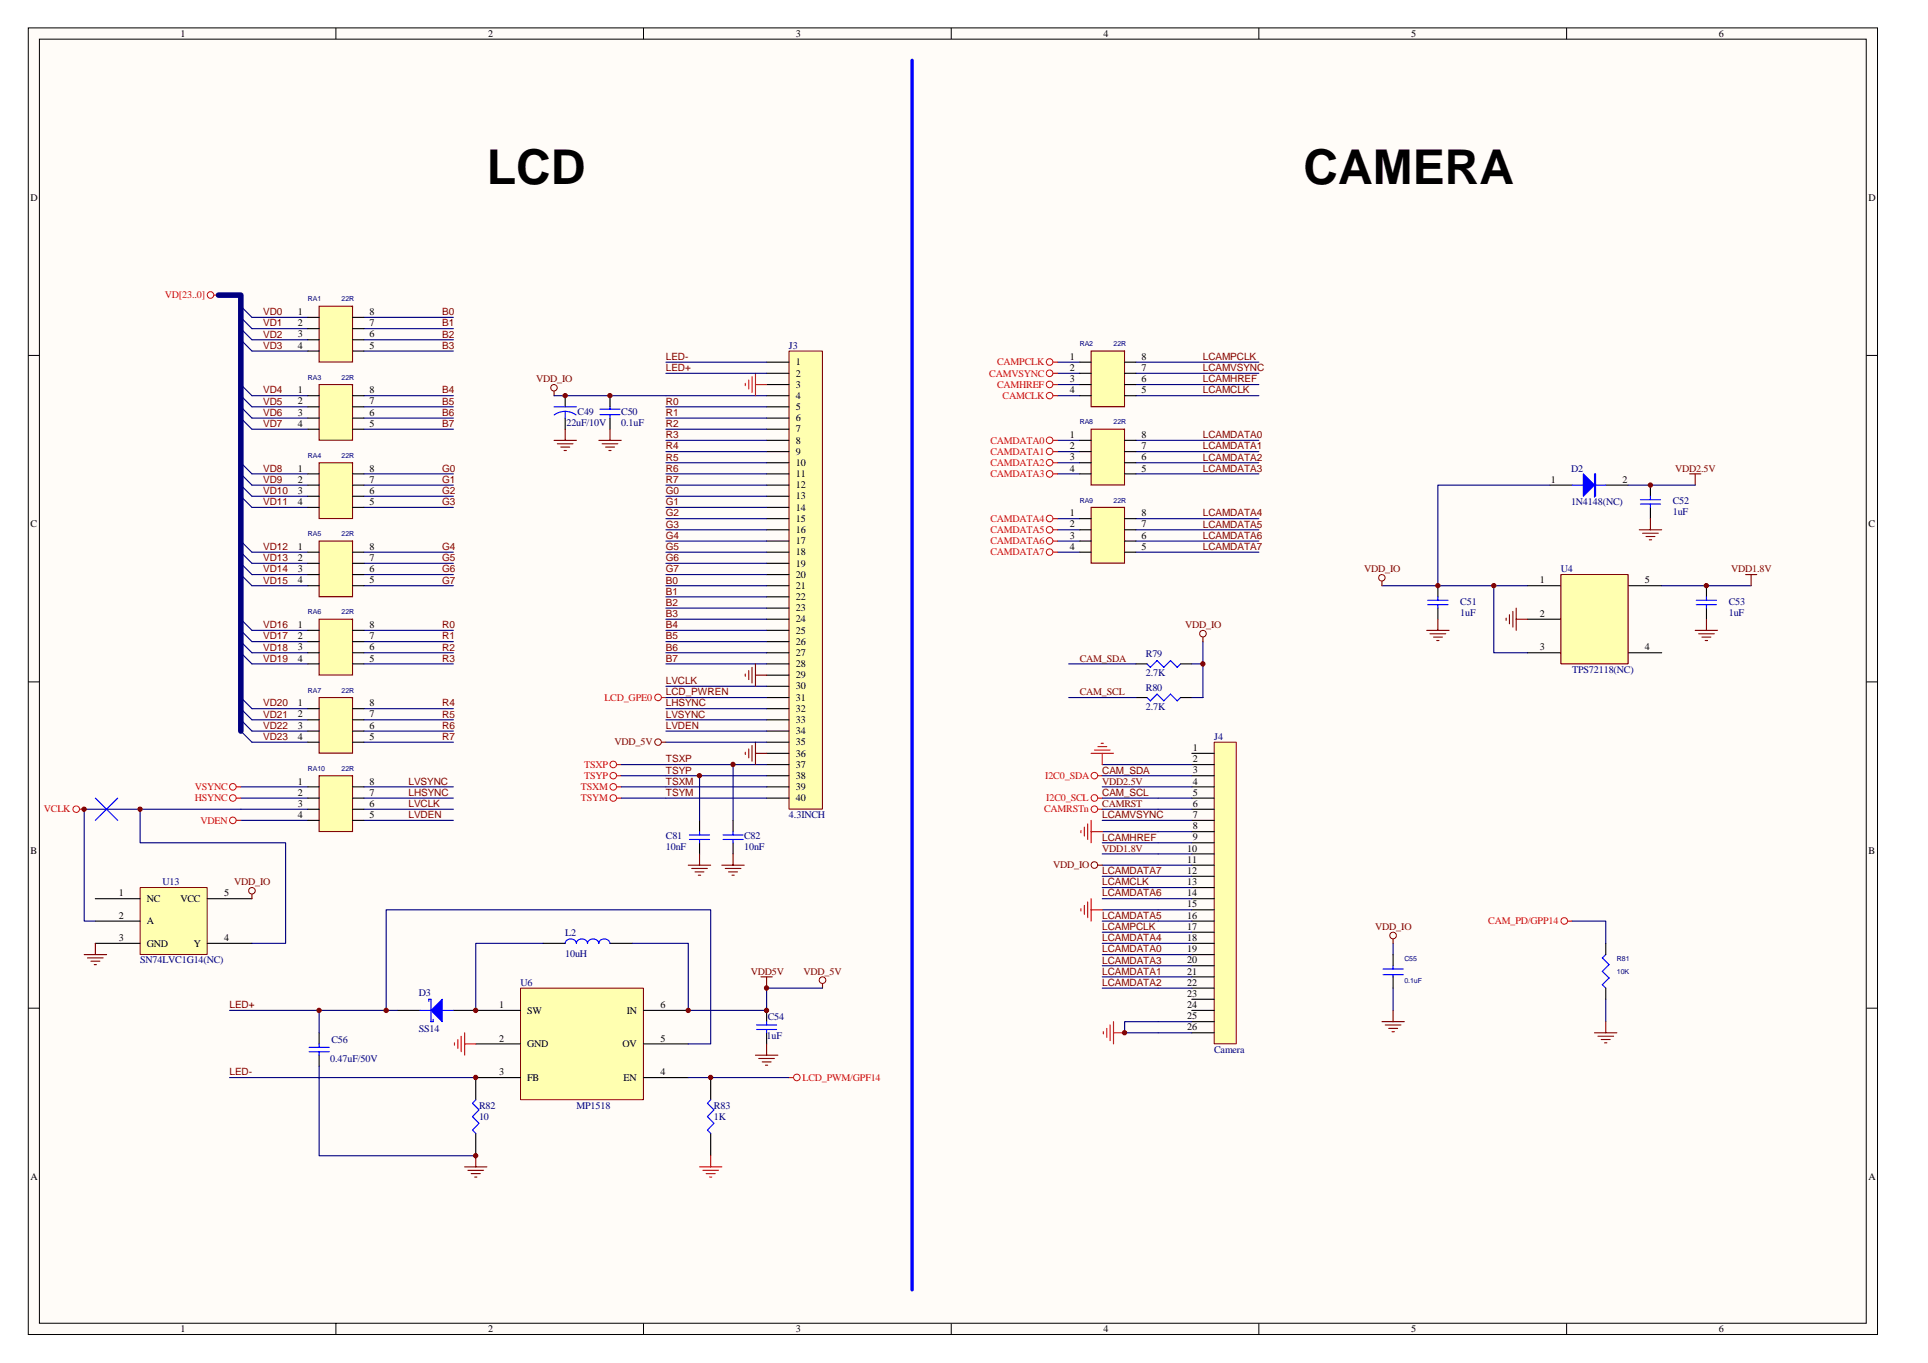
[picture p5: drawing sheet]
<svg xmlns="http://www.w3.org/2000/svg" width="297mm" height="210mm" viewBox="0 0 297 210" stroke-linecap="round" stroke-linejoin="round" font-family="sans-serif">
<defs><g id="words">
<g font-size="7.4">
<text x="75" y="28.4">LCD</text>
<text x="200.8" y="28.4">CAMERA</text>
</g>
<g font-size="1.6">
<text x="27.8" y="5.7">1</text>
<text x="75.2" y="5.7">2</text>
<text x="122.6" y="5.7">3</text>
<text x="170" y="5.7">4</text>
<text x="217.4" y="5.7">5</text>
<text x="264.8" y="5.7">6</text>
<text x="4.7" y="31">D</text>
<text x="287.9" y="31">D</text>
<text x="45.9" y="48.5">1</text>
<text x="45.9" y="50.2">2</text>
<text x="45.9" y="52">3</text>
<text x="45.9" y="53.7">4</text>
<text x="56.9" y="53.7">5</text>
<text x="56.9" y="52">6</text>
<text x="56.9" y="50.2">7</text>
<text x="56.9" y="48.5">8</text>
<text x="122.6" y="56.3">1</text>
<text x="122.6" y="58">2</text>
<text x="122.6" y="59.7">3</text>
<text x="164.8" y="55.4">1</text>
<text x="164.8" y="57.1">2</text>
<text x="164.8" y="58.9">3</text>
<text x="175.8" y="58.9">6</text>
<text x="175.8" y="57.1">7</text>
<text x="175.8" y="55.4">8</text>
<text x="45.9" y="60.6">1</text>
<text x="45.9" y="62.3">2</text>
<text x="45.9" y="64">3</text>
<text x="45.9" y="65.8">4</text>
<text x="56.9" y="65.8">5</text>
<text x="56.9" y="64">6</text>
<text x="56.9" y="62.3">7</text>
<text x="56.9" y="60.6">8</text>
<text x="122.6" y="61.4">4</text>
<text x="122.6" y="63.2">5</text>
<text x="122.6" y="64.9">6</text>
<text x="164.8" y="60.6">4</text>
<text x="175.8" y="60.6">5</text>
<text x="122.6" y="66.6">7</text>
<text x="122.6" y="68.3">8</text>
<text x="122.6" y="70.1">9</text>
<text x="122.6" y="71.8">10</text>
<text x="164.8" y="67.5">1</text>
<text x="164.8" y="69.2">2</text>
<text x="164.8" y="70.9">3</text>
<text x="175.8" y="70.9">6</text>
<text x="175.8" y="69.2">7</text>
<text x="175.8" y="67.5">8</text>
<text x="45.9" y="72.6">1</text>
<text x="45.9" y="74.4">2</text>
<text x="45.9" y="76.1">3</text>
<text x="45.9" y="77.8">4</text>
<text x="56.9" y="77.8">5</text>
<text x="56.9" y="76.1">6</text>
<text x="56.9" y="74.4">7</text>
<text x="56.9" y="72.6">8</text>
<text x="122.6" y="73.5">11</text>
<text x="122.6" y="75.2">12</text>
<text x="122.6" y="76.9">13</text>
<text x="164.8" y="72.6">4</text>
<text x="175.8" y="72.6">5</text>
<text x="238.9" y="74.4">1</text>
<text x="250" y="74.4">2</text>
<text x="4.7" y="81.3">C</text>
<text x="122.6" y="78.7">14</text>
<text x="122.6" y="80.4">15</text>
<text x="122.6" y="82.1">16</text>
<text x="122.6" y="83.8">17</text>
<text x="164.8" y="79.5">1</text>
<text x="164.8" y="81.3">2</text>
<text x="164.8" y="83">3</text>
<text x="175.8" y="83">6</text>
<text x="175.8" y="81.3">7</text>
<text x="175.8" y="79.5">8</text>
<text x="287.9" y="81.3">C</text>
<text x="45.9" y="84.7">1</text>
<text x="45.9" y="86.4">2</text>
<text x="45.9" y="88.1">3</text>
<text x="45.9" y="89.9">4</text>
<text x="56.9" y="89.9">5</text>
<text x="56.9" y="88.1">6</text>
<text x="56.9" y="86.4">7</text>
<text x="56.9" y="84.7">8</text>
<text x="122.6" y="85.6">18</text>
<text x="122.6" y="87.3">19</text>
<text x="122.6" y="89">20</text>
<text x="164.8" y="84.7">4</text>
<text x="175.8" y="84.7">5</text>
<text x="237.2" y="89.9">1</text>
<text x="253.4" y="89.9">5</text>
<text x="122.6" y="90.7">21</text>
<text x="122.6" y="92.5">22</text>
<text x="122.6" y="94.2">23</text>
<text x="122.6" y="95.9">24</text>
<text x="237.2" y="95">2</text>
<text x="45.9" y="96.8">1</text>
<text x="45.9" y="98.5">2</text>
<text x="45.9" y="100.2">3</text>
<text x="45.9" y="101.9">4</text>
<text x="56.9" y="101.9">5</text>
<text x="56.9" y="100.2">6</text>
<text x="56.9" y="98.5">7</text>
<text x="56.9" y="96.8">8</text>
<text x="122.6" y="97.6">25</text>
<text x="122.6" y="99.3">26</text>
<text x="122.6" y="101">27</text>
<text x="237.2" y="100.2">3</text>
<text x="253.4" y="100.2">4</text>
<text x="122.6" y="102.8">28</text>
<text x="122.6" y="104.5">29</text>
<text x="122.6" y="106.2">30</text>
<text x="122.6" y="107.9">31</text>
<text x="45.9" y="108.8">1</text>
<text x="45.9" y="110.5">2</text>
<text x="45.9" y="112.2">3</text>
<text x="45.9" y="114">4</text>
<text x="56.9" y="114">5</text>
<text x="56.9" y="112.2">6</text>
<text x="56.9" y="110.5">7</text>
<text x="56.9" y="108.8">8</text>
<text x="122.6" y="109.7">32</text>
<text x="122.6" y="111.4">33</text>
<text x="122.6" y="113.1">34</text>
<text x="122.6" y="114.8">35</text>
<text x="122.6" y="116.6">36</text>
<text x="122.6" y="118.3">37</text>
<text x="122.6" y="120">38</text>
<text x="183.8" y="115.7">1</text>
<text x="183.8" y="117.4">2</text>
<text x="183.8" y="119.1">3</text>
<text x="45.9" y="120.9">1</text>
<text x="45.9" y="122.6">2</text>
<text x="45.9" y="124.3">3</text>
<text x="56.9" y="124.3">6</text>
<text x="56.9" y="122.6">7</text>
<text x="56.9" y="120.9">8</text>
<text x="122.6" y="121.7">39</text>
<text x="122.6" y="123.4">40</text>
<text x="183.8" y="120.9">4</text>
<text x="183.8" y="122.6">5</text>
<text x="183.8" y="124.3">6</text>
<text x="4.7" y="131.5">B</text>
<text x="45.9" y="126">4</text>
<text x="56.9" y="126">5</text>
<text x="182.9" y="131.2">10</text>
<text x="183.8" y="126">7</text>
<text x="183.8" y="127.7">8</text>
<text x="183.8" y="129.5">9</text>
<text x="287.9" y="131.5">B</text>
<text x="182.9" y="132.9">11</text>
<text x="182.9" y="134.6">12</text>
<text x="182.9" y="136.4">13</text>
<text x="18.3" y="141.5">2</text>
<text x="18.3" y="138.1">1</text>
<text x="22.6" y="142.4">A</text>
<text x="22.6" y="138.9">NC</text>
<text x="27.8" y="138.9">VCC</text>
<text x="34.5" y="138.1">5</text>
<text x="182.9" y="138.1">14</text>
<text x="182.9" y="139.8">15</text>
<text x="182.9" y="141.5">16</text>
<text x="182.9" y="143.3">17</text>
<text x="18.3" y="145">3</text>
<text x="22.6" y="145.8">GND</text>
<text x="29.9" y="145.8">Y</text>
<text x="34.5" y="145">4</text>
<text x="182.9" y="145">18</text>
<text x="182.9" y="146.7">19</text>
<text x="182.9" y="148.4">20</text>
<text x="76.9" y="155.3">1</text>
<text x="101.7" y="155.3">6</text>
<text x="182.9" y="150.1">21</text>
<text x="182.9" y="151.8">22</text>
<text x="182.9" y="153.6">23</text>
<text x="182.9" y="155.3">24</text>
<text x="76.9" y="160.5">2</text>
<text x="81.2" y="156.2">SW</text>
<text x="81.2" y="161.3">GND</text>
<text x="95.9" y="161.3">OV</text>
<text x="96.6" y="156.2">IN</text>
<text x="101.7" y="160.5">5</text>
<text x="182.9" y="157">25</text>
<text x="182.9" y="158.7">26</text>
<text x="76.9" y="165.6">3</text>
<text x="81.2" y="166.5">FB</text>
<text x="96.1" y="166.5">EN</text>
<text x="101.7" y="165.6">4</text>
<text x="4.7" y="181.8">A</text>
<text x="287.9" y="181.8">A</text>
<text x="27.8" y="205.2">1</text>
<text x="75.2" y="205.2">2</text>
<text x="122.6" y="205.2">3</text>
<text x="170" y="205.2">4</text>
<text x="217.4" y="205.2">5</text>
<text x="264.8" y="205.2">6</text>
</g>
<g font-size="1.6" fill="#f00">
<text x="25.4" y="46">VD[23..0]</text>
<text x="152.4" y="58">CAMVSYNC</text>
<text x="153.6" y="59.7">CAMHREF</text>
<text x="153.6" y="56.3">CAMPCLK</text>
<text x="154.5" y="61.4">CAMCLK</text>
<text x="152.6" y="68.3">CAMDATA0</text>
<text x="152.6" y="70.1">CAMDATA1</text>
<text x="152.6" y="71.8">CAMDATA2</text>
<text x="152.6" y="73.5">CAMDATA3</text>
<text x="152.6" y="83.8">CAMDATA6</text>
<text x="152.6" y="82.1">CAMDATA5</text>
<text x="152.6" y="80.4">CAMDATA4</text>
<text x="152.6" y="85.6">CAMDATA7</text>
<text x="93.1" y="107.9">LCD_GPE0</text>
<text x="90" y="118.3">TSXP</text>
<text x="90" y="120">TSYP</text>
<text x="161" y="120">I2C0_SDA</text>
<text x="6.8" y="125.2">VCLK</text>
<text x="30" y="123.4">HSYNC</text>
<text x="30" y="121.7">VSYNC</text>
<text x="89.5" y="121.7">TSXM</text>
<text x="89.5" y="123.4">TSYM</text>
<text x="160.9" y="125.2">CAMRSTn</text>
<text x="161.2" y="123.4">I2C0_SCL</text>
<text x="30.9" y="126.9">VDEN</text>
<text x="229.3" y="142.4">CAM_PD/GPP14</text>
<text x="123.6" y="166.5">LCD_PWM/GPF14</text>
</g>
<g font-size="1.6" fill="#000080">
<text x="121.6" y="53.7">J3</text>
<text x="87.3" y="65.6">22uF/10V</text>
<text x="89" y="63.9">C49</text>
<text x="95.7" y="63.9">C50</text>
<text x="95.7" y="65.6">0.1uF</text>
<text x="242" y="72.6">D2</text>
<text x="242" y="77.8">1N4148(NC)</text>
<text x="257.7" y="77.6">C52</text>
<text x="257.7" y="79.4">1uF</text>
<text x="240.5" y="88.1">U4</text>
<text x="225" y="93.1">C51</text>
<text x="225" y="94.9">1uF</text>
<text x="266.3" y="93.1">C53</text>
<text x="266.3" y="94.9">1uF</text>
<text x="176.5" y="101.2">R79</text>
<text x="176.5" y="104.2">2.7K</text>
<text x="176.5" y="106.4">R80</text>
<text x="242.2" y="103.6">TPS72118(NC)</text>
<text x="176.5" y="109.3">2.7K</text>
<text x="187.1" y="114">J4</text>
<text x="102.6" y="129.3">C81</text>
<text x="102.6" y="131">10nF</text>
<text x="114.7" y="129.3">C82</text>
<text x="114.7" y="131">10nF</text>
<text x="121.6" y="126">4.3INCH</text>
<text x="25" y="136.4">U13</text>
<text x="21.6" y="148.4">SN74LVC1G14(NC)</text>
<text x="87.1" y="144.3">L2</text>
<text x="87.1" y="147.4">10uH</text>
<text x="64.5" y="153.4">D3</text>
<text x="80.2" y="151.8">U6</text>
<text x="51.1" y="160.6">C56</text>
<text x="64.5" y="158.9">SS14</text>
<text x="118.1" y="160.1">1uF</text>
<text x="118.3" y="157.2">C54</text>
<text x="50.9" y="163.6">0.47uF/50V</text>
<text x="187.1" y="162.2">Camera</text>
<text x="73.8" y="170.8">R82</text>
<text x="73.8" y="172.5">10</text>
<text x="88.8" y="170.8">MP1518</text>
<text x="110" y="170.8">R83</text>
<text x="110" y="172.5">1K</text>
</g>
<g font-size="1.6" fill="#800000">
<text x="82.6" y="58.9">VDD_IO</text>
<text x="258.1" y="72.6">VDD2.5V</text>
<text x="210.2" y="88.1">VDD_IO</text>
<text x="266.7" y="88.1">VDD1.8V</text>
<text x="166.4" y="101.9">CAM_SDA</text>
<text x="182.6" y="96.8">VDD_IO</text>
<text x="166.4" y="107.1">CAM_SCL</text>
<text x="94.7" y="114.8">VDD_5V</text>
<text x="169.8" y="120.9">VDD2.5V</text>
<text x="169.8" y="124.3">CAMRST</text>
<text x="169.8" y="131.2">VDD1.8V</text>
<text x="36.1" y="136.4">VDD_IO</text>
<text x="162.2" y="133.8">VDD_IO</text>
<text x="211.9" y="143.3">VDD_IO</text>
<text x="115.7" y="150.1">VDD5V</text>
<text x="123.8" y="150.1">VDD_5V</text>
</g>
<g font-size="1.5" fill="#800000">
<text x="40.6" y="48.6">VD0</text>
<text x="40.6" y="52">VD2</text>
<text x="40.6" y="50.3">VD1</text>
<text x="40.6" y="53.7">VD3</text>
<text x="68.1" y="50.3">B1</text>
<text x="68.1" y="52">B2</text>
<text x="68.1" y="53.7">B3</text>
<text x="68.1" y="48.6">B0</text>
<text x="102.6" y="57.2">LED+</text>
<text x="102.6" y="55.5">LED-</text>
<text x="185.3" y="58.9">LCAMHREF</text>
<text x="185.3" y="57.2">LCAMVSYNC</text>
<text x="185.3" y="55.5">LCAMPCLK</text>
<text x="40.6" y="60.6">VD4</text>
<text x="40.6" y="64.1">VD6</text>
<text x="40.6" y="62.3">VD5</text>
<text x="40.6" y="65.8">VD7</text>
<text x="68.1" y="60.6">B4</text>
<text x="68.1" y="62.3">B5</text>
<text x="68.1" y="64.1">B6</text>
<text x="68.1" y="65.8">B7</text>
<text x="102.6" y="64.1">R1</text>
<text x="102.6" y="65.8">R2</text>
<text x="102.6" y="62.3">R0</text>
<text x="185.3" y="60.6">LCAMCLK</text>
<text x="102.6" y="67.5">R3</text>
<text x="102.6" y="69.2">R4</text>
<text x="102.6" y="71">R5</text>
<text x="185.3" y="67.5">LCAMDATA0</text>
<text x="185.3" y="69.2">LCAMDATA1</text>
<text x="185.3" y="71">LCAMDATA2</text>
<text x="40.6" y="72.7">VD8</text>
<text x="40.6" y="74.4">VD9</text>
<text x="40.6" y="76.1">VD10</text>
<text x="40.6" y="77.8">VD11</text>
<text x="68.1" y="72.7">G0</text>
<text x="68.1" y="74.4">G1</text>
<text x="68.1" y="76.1">G2</text>
<text x="68.1" y="77.8">G3</text>
<text x="102.6" y="72.7">R6</text>
<text x="102.6" y="74.4">R7</text>
<text x="102.6" y="76.1">G0</text>
<text x="102.6" y="77.8">G1</text>
<text x="185.3" y="72.7">LCAMDATA3</text>
<text x="102.6" y="79.5">G2</text>
<text x="102.6" y="81.3">G3</text>
<text x="102.6" y="83">G4</text>
<text x="185.3" y="79.5">LCAMDATA4</text>
<text x="185.3" y="81.3">LCAMDATA5</text>
<text x="185.3" y="83">LCAMDATA6</text>
<text x="40.6" y="84.7">VD12</text>
<text x="40.6" y="88.2">VD14</text>
<text x="40.6" y="86.4">VD13</text>
<text x="40.6" y="89.9">VD15</text>
<text x="68.1" y="89.9">G7</text>
<text x="68.1" y="84.7">G4</text>
<text x="68.1" y="86.4">G5</text>
<text x="68.1" y="88.2">G6</text>
<text x="102.6" y="84.7">G5</text>
<text x="102.6" y="86.4">G6</text>
<text x="102.6" y="88.2">G7</text>
<text x="102.6" y="89.9">B0</text>
<text x="185.3" y="84.7">LCAMDATA7</text>
<text x="102.6" y="91.6">B1</text>
<text x="102.6" y="93.3">B2</text>
<text x="102.6" y="95.1">B3</text>
<text x="40.6" y="100.2">VD18</text>
<text x="40.6" y="96.8">VD16</text>
<text x="40.6" y="98.5">VD17</text>
<text x="40.6" y="101.9">VD19</text>
<text x="68.1" y="96.8">R0</text>
<text x="68.1" y="98.5">R1</text>
<text x="68.1" y="100.2">R2</text>
<text x="68.1" y="101.9">R3</text>
<text x="102.6" y="96.8">B4</text>
<text x="102.6" y="98.5">B5</text>
<text x="102.6" y="100.2">B6</text>
<text x="102.6" y="101.9">B7</text>
<text x="102.6" y="107.1">LCD_PWREN</text>
<text x="102.6" y="105.4">LVCLK</text>
<text x="40.6" y="112.3">VD22</text>
<text x="40.6" y="108.8">VD20</text>
<text x="40.6" y="110.6">VD21</text>
<text x="68.1" y="110.6">R5</text>
<text x="68.1" y="112.3">R6</text>
<text x="68.1" y="108.8">R4</text>
<text x="102.6" y="110.6">LVSYNC</text>
<text x="102.6" y="108.8">LHSYNC</text>
<text x="102.6" y="112.3">LVDEN</text>
<text x="40.6" y="114">VD23</text>
<text x="68.1" y="114">R7</text>
<text x="102.6" y="117.4">TSXP</text>
<text x="102.6" y="119.2">TSYP</text>
<text x="169.8" y="119.2">CAM_SDA</text>
<text x="62.9" y="120.9">LVSYNC</text>
<text x="62.9" y="122.6">LHSYNC</text>
<text x="62.9" y="124.3">LVCLK</text>
<text x="102.6" y="120.9">TSXM</text>
<text x="102.6" y="122.6">TSYM</text>
<text x="169.8" y="122.6">CAM_SCL</text>
<text x="62.9" y="126">LVDEN</text>
<text x="169.8" y="129.5">LCAMHREF</text>
<text x="169.8" y="126">LCAMVSYNC</text>
<text x="169.8" y="136.4">LCAMCLK</text>
<text x="169.8" y="134.7">LCAMDATA7</text>
<text x="169.8" y="143.3">LCAMPCLK</text>
<text x="169.8" y="138.1">LCAMDATA6</text>
<text x="169.8" y="141.5">LCAMDATA5</text>
<text x="169.8" y="146.7">LCAMDATA0</text>
<text x="169.8" y="145">LCAMDATA4</text>
<text x="169.8" y="148.4">LCAMDATA3</text>
<text x="35.4" y="155.3">LED+</text>
<text x="169.8" y="150.2">LCAMDATA1</text>
<text x="169.8" y="151.9">LCAMDATA2</text>
<text x="35.4" y="165.7">LED-</text>
</g>
<g font-size="1.1" fill="#000080">
<text x="47.4" y="46.4">RA1</text>
<text x="52.6" y="46.4">22R</text>
<text x="166.4" y="53.3">RA2</text>
<text x="171.6" y="53.3">22R</text>
<text x="47.4" y="58.5">RA3</text>
<text x="52.6" y="58.5">22R</text>
<text x="166.4" y="65.4">RA8</text>
<text x="171.6" y="65.4">22R</text>
<text x="47.4" y="70.5">RA4</text>
<text x="52.6" y="70.5">22R</text>
<text x="166.4" y="77.4">RA9</text>
<text x="171.6" y="77.4">22R</text>
<text x="47.4" y="82.6">RA5</text>
<text x="52.6" y="82.6">22R</text>
<text x="47.4" y="94.7">RA6</text>
<text x="52.6" y="94.7">22R</text>
<text x="47.4" y="106.7">RA7</text>
<text x="52.6" y="106.7">22R</text>
<text x="47.4" y="118.8">RA10</text>
<text x="52.6" y="118.8">22R</text>
<text x="216.4" y="148">C55</text>
<text x="249.1" y="148">R81</text>
<text x="216.4" y="151.5">0.1uF</text>
<text x="249.1" y="150.1">10K</text>
</g>
</g></defs>
<path d="M4.4 4.3h284.9v201.3h-284.9z" fill="#fffcf8"/>
<g fill="none" stroke="#000" stroke-width=".15">
<path d="M4.4 4.3h284.9v201.3h-284.9zM6.1 6h281.4v197.9h-281.4zM51.7 4.3v1.7M99.1 4.3v1.7M146.6 4.3v1.7M193.9 4.3v1.7M241.4 4.3v1.7M4.4 54.8h1.7M287.5 54.8h1.8M4.4 105.1h1.7M287.5 105.1h1.8M4.4 155.3h1.7"/>
<path d="M287.5 155.3h1.8M51.7 203.9v1.7M99.1 203.9v1.7M146.6 203.9v1.7M193.9 203.9v1.7M241.4 203.9v1.7"/>
</g>
<g fill="none" stroke="#000080" stroke-width=".17">
<path d="M38.8 50.6h8.6M38.8 48.9h8.6M38.8 52.3h8.6M38.8 54.1h8.6M56.1 50.6h13.7M56.1 48.9h13.7M56.1 52.3h13.7M56.1 54.1h13.7M162.9 59.2h3.5M162.9 57.5h3.5M162.9 55.8h3.5M175 59.2h18.9"/>
<path d="M175 57.5h18.9M175 55.8h18.9M38.8 61h8.6M38.8 73h8.6M38.8 64.4h8.6M38.8 62.7h8.6M38.8 66.1h8.6M38.8 74.7h8.6M38.8 76.5h8.6M38.8 78.2h8.6M56.1 61h13.7M56.1 73h13.7"/>
<path d="M56.1 64.4h13.7M56.1 62.7h13.7M56.1 66.1h13.7M56.1 74.7h13.7M56.1 76.5h13.7M56.1 78.2h13.7M162.9 61h3.5M162.9 79.9h3.5M162.9 67.8h3.5M162.9 69.6h3.5M162.9 71.3h3.5M162.9 73h3.5"/>
<path d="M175 61h18.9M175 79.9h18.9M175 67.8h18.9M175 69.6h18.9M175 71.3h18.9M175 73h18.9M38.8 85.1h8.6M38.8 90.2h8.6M38.8 88.5h8.6M38.8 86.8h8.6M38.8 97.1h8.6M38.8 98.8h8.6"/>
<path d="M56.1 85.1h13.7M56.1 90.2h13.7M56.1 88.5h13.7M56.1 86.8h13.7M56.1 97.1h13.7M56.1 98.8h13.7M162.9 81.6h3.5M162.9 83.4h3.5M162.9 85.1h3.5M175 81.6h18.9M175 83.4h18.9M175 85.1h18.9"/>
<path d="M38.8 110.9h8.6M38.8 114.3h8.6M38.8 112.6h8.6M38.8 100.6h8.6M38.8 109.2h8.6M38.8 102.3h8.6M56.1 110.9h13.7M56.1 114.3h13.7M56.1 112.6h13.7M56.1 100.6h13.7M56.1 109.2h13.7M56.1 102.3h13.7"/>
<path d="M37.1 121.2h10.3M37.1 123h10.3M37.1 124.7h10.3M37.1 126.4h10.3M56.1 121.2h13.7M56.1 123h13.7M56.1 124.7h13.7M56.1 126.4h13.7M214.6 145.3v1.8M214.6 152.2v3.5M247.4 153.9v3.5"/>
</g>
<path d="M49.2 97.1l.6-.7 .9 .9 1-1 1.1 1 .9-.9 .6 .7M49.2 98.8l.6-.7 .9 .9 1-1 1.1 1 .9-.9 .6 .7M49.2 100.6l.6-.7 .9 .8 1-1 1.1 1 .9-.8 .6 .7M49.2 102.3l.6-.7 .9 .9 1-1.1 1.1 1.1 .9-.9 .6 .7" fill="none" stroke="#00f" stroke-width=".17"/>
<path d="M49.2 95.4v8.6h5.1v-8.6z" fill-rule="evenodd" fill="#ffffb0" stroke="#800000" stroke-width=".17"/>
<path d="M47.4 97.1h1.8M47.4 98.8h1.8M54.3 97.1h1.8M54.3 98.8h1.8M47.4 100.6h1.8M47.4 102.3h1.8M54.3 100.6h1.8M54.3 102.3h1.8" fill="none" stroke="#000" stroke-width=".17"/>
<path d="M168.1 79.9l.7-.7 .8 .9 1.1-1.1 1 1.1 .9-.9 .7 .7M168.1 81.6l.7-.7 .8 .9 1.1-1 1 1 .9-.9 .7 .7M168.1 83.4l.7-.7 .8 .8 1.1-1 1 1 .9-.8 .7 .7M168.1 85.1l.7-.7 .8 .8 1.1-1 1 1 .9-.8 .7 .7" fill="none" stroke="#00f" stroke-width=".17"/>
<path d="M168.1 78.2v8.6h5.1v-8.6z" fill-rule="evenodd" fill="#ffffb0" stroke="#800000" stroke-width=".17"/>
<path d="M166.4 79.9h1.7M173.3 79.9h1.7M166.4 81.6h1.7M166.4 83.4h1.7M166.4 85.1h1.7M173.3 81.6h1.7M173.3 83.4h1.7M173.3 85.1h1.7M214.6 147.1v1.7M214.6 150.5v1.7" fill="none" stroke="#000" stroke-width=".17"/>
<path d="M49.2 48.9l.6-.7 .9 .9 1-1.1 1.1 1.1 .9-.9 .6 .7M49.2 50.6l.6-.7 .9 .9 1-1 1.1 1 .9-.9 .6 .7M49.2 52.3l.6-.6 .9 .8 1-1 1.1 1 .9-.8 .6 .6M49.2 54.1l.6-.7 .9 .9 1-1.1 1.1 1.1 .9-.9 .6 .7M213.1 149.3h3.1M213.1 150.2h3.1M214.6 148.8v.5M214.6 150.2v.3" fill="none" stroke="#00f" stroke-width=".17"/>
<path d="M49.2 47.2v8.6h5.1v-8.6z" fill-rule="evenodd" fill="#ffffb0" stroke="#800000" stroke-width=".17"/>
<path d="M47.4 48.9h1.8M47.4 50.6h1.8M47.4 52.3h1.8M47.4 54.1h1.8M54.3 48.9h1.8M54.3 50.6h1.8M54.3 52.3h1.8M54.3 54.1h1.8" fill="none" stroke="#000" stroke-width=".17"/>
<path d="M49.2 121.2l.6-.7 .9 .9 1-1 1.1 1 .9-.9 .6 .7M49.2 123l.6-.7 .9 .8 1-1 1.1 1 .9-.8 .6 .7M49.2 124.7l.6-.7 .9 .8 1-1 1.1 1 .9-.8 .6 .7M49.2 126.4l.6-.7 .9 .9 1-1.1 1.1 1.1 .9-.9 .6 .7" fill="none" stroke="#00f" stroke-width=".17"/>
<path d="M49.2 119.5v8.6h5.1v-8.6z" fill-rule="evenodd" fill="#ffffb0" stroke="#800000" stroke-width=".17"/>
<path d="M47.4 121.2h1.8M47.4 123h1.8M47.4 124.7h1.8M47.4 126.4h1.8M54.3 121.2h1.8M54.3 123h1.8M54.3 124.7h1.8M54.3 126.4h1.8" fill="none" stroke="#000" stroke-width=".17"/>
<path d="M49.2 109.2l.6-.7 .9 .8 1-1 1.1 1 .9-.8 .6 .7M49.2 110.9l.6-.7 .9 .9 1-1.1 1.1 1.1 .9-.9 .6 .7M49.2 112.6l.6-.7 .9 .9 1-1 1.1 1 .9-.9 .6 .7M49.2 114.3l.6-.7 .9 .9 1-1 1.1 1 .9-.9 .6 .7" fill="none" stroke="#00f" stroke-width=".17"/>
<path d="M49.2 107.5v8.5h5.1v-8.5z" fill-rule="evenodd" fill="#ffffb0" stroke="#800000" stroke-width=".17"/>
<path d="M47.4 109.2h1.8M47.4 110.9h1.8M47.4 112.6h1.8M47.4 114.3h1.8M54.3 109.2h1.8M54.3 110.9h1.8M54.3 112.6h1.8M54.3 114.3h1.8M247.4 145.3v1.8M247.4 152.2v1.7" fill="none" stroke="#000" stroke-width=".17"/>
<path d="M168.1 55.8l.7-.7 .8 .9 1.1-1.1 1 1.1 .9-.9 .7 .7M168.1 57.5l.7-.7 .8 .9 1.1-1 1 1 .9-.9 .7 .7M168.1 59.2l.7-.7 .8 .9 1.1-1 1 1 .9-.9 .7 .7M168.1 61l.7-.7 .8 .8 1.1-1 1 1 .9-.8 .7 .7M247.4 147.1l-.5 .5 1 1-1 1 1 1.1-1 1 .5 .5" fill="none" stroke="#00f" stroke-width=".17"/>
<path d="M168.1 54.1v8.6h5.1v-8.6z" fill-rule="evenodd" fill="#ffffb0" stroke="#800000" stroke-width=".17"/>
<path d="M166.4 55.8h1.7M166.4 57.5h1.7M166.4 59.2h1.7M173.3 55.8h1.7M173.3 57.5h1.7M173.3 59.2h1.7M166.4 61h1.7M173.3 61h1.7" fill="none" stroke="#000" stroke-width=".17"/>
<path d="M49.2 85.1l.6-.7 .9 .8 1-1 1.1 1 .9-.8 .6 .7M49.2 86.8l.6-.7 .9 .9 1-1.1 1.1 1.1 .9-.9 .6 .7M49.2 88.5l.6-.7 .9 .9 1-1 1.1 1 .9-.9 .6 .7M49.2 90.2l.6-.7 .9 .9 1-1 1.1 1 .9-.9 .6 .7" fill="none" stroke="#00f" stroke-width=".17"/>
<path d="M49.2 83.4v8.5h5.1v-8.5z" fill-rule="evenodd" fill="#ffffb0" stroke="#800000" stroke-width=".17"/>
<path d="M47.4 85.1h1.8M47.4 86.8h1.8M47.4 88.5h1.8M47.4 90.2h1.8M54.3 85.1h1.8M54.3 86.8h1.8M54.3 88.5h1.8M54.3 90.2h1.8" fill="none" stroke="#000" stroke-width=".17"/>
<path d="M49.2 73l.6-.7 .9 .9 1-1 1.1 1 .9-.9 .6 .7M49.2 74.7l.6-.7 .9 .9 1-1 1.1 1 .9-.9 .6 .7M49.2 76.5l.6-.7 .9 .8 1-1 1.1 1 .9-.8 .6 .7M49.2 78.2l.6-.7 .9 .9 1-1.1 1.1 1.1 .9-.9 .6 .7" fill="none" stroke="#00f" stroke-width=".17"/>
<path d="M49.2 71.3v8.6h5.1v-8.6z" fill-rule="evenodd" fill="#ffffb0" stroke="#800000" stroke-width=".17"/>
<path d="M47.4 73h1.8M47.4 74.7h1.8M47.4 76.5h1.8M47.4 78.2h1.8M54.3 73h1.8M54.3 74.7h1.8M54.3 76.5h1.8M54.3 78.2h1.8" fill="none" stroke="#000" stroke-width=".17"/>
<path d="M49.2 61l.6-.7 .9 .8 1-1 1.1 1 .9-.8 .6 .7M49.2 62.7l.6-.7 .9 .8 1-1 1.1 1 .9-.8 .6 .7M49.2 64.4l.6-.7 .9 .9 1-1.1 1.1 1.1 .9-.9 .6 .7M49.2 66.1l.6-.7 .9 .9 1-1 1.1 1 .9-.9 .6 .7" fill="none" stroke="#00f" stroke-width=".17"/>
<path d="M49.2 59.2v8.6h5.1v-8.6z" fill-rule="evenodd" fill="#ffffb0" stroke="#800000" stroke-width=".17"/>
<path d="M47.4 61h1.8M47.4 62.7h1.8M47.4 64.4h1.8M47.4 66.1h1.8M54.3 61h1.8M54.3 62.7h1.8M54.3 64.4h1.8M54.3 66.1h1.8" fill="none" stroke="#000" stroke-width=".17"/>
<path d="M168.1 67.8l.7-.6 .8 .8 1.1-1 1 1 .9-.8 .7 .6M168.1 69.6l.7-.7 .8 .8 1.1-1 1 1 .9-.8 .7 .7M168.1 71.3l.7-.7 .8 .9 1.1-1.1 1 1.1 .9-.9 .7 .7M168.1 73l.7-.7 .8 .9 1.1-1 1 1 .9-.9 .7 .7" fill="none" stroke="#00f" stroke-width=".17"/>
<path d="M168.1 66.1v8.6h5.1v-8.6z" fill-rule="evenodd" fill="#ffffb0" stroke="#800000" stroke-width=".17"/>
<path d="M87.1 61v1.7M87.1 64.4v1.7M94 61v1.7M94 64.4v1.7M166.4 67.8h1.7M166.4 69.6h1.7M166.4 71.3h1.7M166.4 73h1.7M173.3 67.8h1.7M173.3 69.6h1.7M173.3 71.3h1.7M173.3 73h1.7" fill="none" stroke="#000" stroke-width=".17"/>
<g fill="none" stroke="#800000" stroke-width=".15">
<circle cx="85.3" cy="59.7" r=".5"/>
<circle cx="126.7" cy="151" r=".51"/>
<circle cx="214.6" cy="144.1" r=".51"/>
</g>
<g fill="none" stroke="#800000" stroke-width=".17">
<path d="M85.4 60.3v.7M126.7 151.5v.7M212.9 157.4h3.5M213.4 157.9h2.4M213.9 158.4h1.4M214.5 158.9h.3M214.6 144.7v.6M214.6 155.7v1.7M245.7 159.1h3.4M246.2 159.6h2.4M247.4 157.4v1.7M246.7 160.1h1.4"/>
<path d="M247.2 160.7h.4"/>
</g>
<g fill="none" stroke="#f00" stroke-width=".15">
<circle cx="32.4" cy="45.4" r=".51"/>
<circle cx="161.7" cy="57.5" r=".51"/>
<circle cx="161.7" cy="59.2" r=".51"/>
<circle cx="161.7" cy="55.8" r=".51"/>
<circle cx="161.7" cy="67.8" r=".51"/>
<circle cx="161.7" cy="73" r=".51"/>
<circle cx="161.7" cy="69.6" r=".51"/>
<circle cx="161.7" cy="79.9" r=".51"/>
<circle cx="161.7" cy="71.3" r=".51"/>
<circle cx="161.7" cy="60.9" r=".51"/>
<circle cx="161.7" cy="81.6" r=".51"/>
<circle cx="161.7" cy="83.3" r=".51"/>
<circle cx="161.7" cy="85.1" r=".51"/>
<circle cx="94.5" cy="117.8" r=".51"/>
<circle cx="94.5" cy="119.5" r=".51"/>
<circle cx="101.4" cy="107.4" r=".51"/>
<circle cx="168.6" cy="119.5" r=".51"/>
<circle cx="11.7" cy="124.7" r=".51"/>
<circle cx="35.9" cy="126.4" r=".51"/>
<circle cx="35.9" cy="121.2" r=".51"/>
<circle cx="35.9" cy="122.9" r=".51"/>
<circle cx="94.5" cy="121.2" r=".51"/>
<circle cx="94.5" cy="122.9" r=".51"/>
<circle cx="168.6" cy="122.9" r=".51"/>
<circle cx="168.6" cy="124.7" r=".51"/>
<circle cx="241" cy="141.9" r=".51"/>
<circle cx="122.8" cy="166" r=".51"/>
</g>
<g fill="none" stroke="#f00" stroke-width=".17">
<path d="M33 45.5h.7M162.2 57.5h.7M162.2 59.2h.7M162.2 55.8h.7M162.2 61h.7M162.2 67.8h.7M162.2 73h.7M162.2 79.9h.7M162.2 69.6h.7M162.2 71.3h.7M162.2 83.4h.7M162.2 85.1h.7"/>
<path d="M162.2 81.6h.7M95 117.8h.7M95 119.5h.7M101.9 107.5h.7M169.1 119.5h.7M12.3 124.7h.7M36.4 121.2h.7M36.4 123h.7M36.4 126.4h.7M95 121.2h.7M95 123h.7M169.1 124.7h.7"/>
<path d="M169.1 123h.7M241.5 141.9h.7M121.6 166h.7"/>
</g>
<g fill="none" stroke="#000080" stroke-width=".17">
<path d="M37.1 50.6l1.7 1.7M37.1 48.9l1.7 1.7M37.1 59.2l1.7 1.8M37.1 47.2l1.7 1.7M37.1 52.3l1.7 1.8M37.1 76.5l1.7 1.7M37.1 71.3l1.7 1.7M37.1 62.7l1.7 1.7M37.1 73l1.7 1.7M37.1 64.4l1.7 1.7M37.1 61l1.7 1.7M37.1 74.7l1.7 1.8"/>
<path d="M85.4 61h8.6M37.1 88.5l1.7 1.7M37.1 85.1l1.7 1.7M37.1 86.8l1.7 1.7M37.1 95.4l1.7 1.7M37.1 83.4l1.7 1.7M37.1 98.8l1.7 1.8M37.1 97.1l1.7 1.7M37.1 107.5l1.7 1.7M37.1 109.2l1.7 1.7M37.1 112.6l1.7 1.7M37.1 100.6l1.7 1.7"/>
<path d="M37.1 110.9l1.7 1.7M242.2 141.9h5.2v3.4"/>
</g>
<path d="M33.7 45.5h3.4v67.1" fill="none" stroke="#000080" stroke-width=".86"/>
<path d="M85.4 62.7h3.4M87.1 63.4l1 .2 .6 .3M87.1 63.4l-1.1 .2-.6 .3M87.1 63.4v1M92.4 63.9h3.1M92.4 63h3.1M94 62.7v.3M94 63.9v.5" fill="none" stroke="#00f" stroke-width=".17"/>
<path d="M121.6 54.1h5.1v70.6h-5.1z" fill="#ffffb0"/>
<path d="M121.6 54.1h5.1v70.6h-5.1z" fill="none" stroke="#800000" stroke-width=".15"/>
<g fill="none" stroke="#000" stroke-width=".17">
<path d="M118.1 55.8h3.5M118.1 57.5h3.5M118.1 59.2h3.5M118.1 61h3.5M118.1 62.7h3.5M118.1 64.4h3.5M118.1 66.1h3.5M118.1 67.8h3.5M118.1 69.6h3.5M118.1 71.3h3.5M118.1 73h3.5M118.1 74.7h3.5"/>
<path d="M118.1 76.5h3.5M118.1 78.2h3.5M118.1 79.9h3.5M118.1 81.6h3.5M118.1 83.4h3.5M118.1 85.1h3.5M118.1 86.8h3.5M118.1 88.5h3.5M118.1 90.2h3.5M118.1 91.9h3.5M118.1 93.7h3.5M118.1 95.4h3.5"/>
<path d="M118.1 97.1h3.5M118.1 98.8h3.5M118.1 100.6h3.5M118.1 102.3h3.5M118.1 104h3.5M118.1 105.7h3.5M118.1 107.5h3.5M118.1 109.2h3.5M118.1 110.9h3.5M118.1 112.6h3.5M118.1 114.3h3.5M118.1 116.1h3.5"/>
<path d="M118.1 117.8h3.5M118.1 119.5h3.5M118.1 121.2h3.5M118.1 123h3.5M49.2 159.1v1.7M83.6 145.3h3.5M94 145.3h3.4M118.1 155.7v1.7M118.1 159.1v1.7M49.2 162.6v1.7M73.3 166v3.4M73.3 174.6v3.5"/>
<path d="M109.5 166v3.4M109.5 174.6v3.5"/>
</g>
<g fill="none" stroke="#000080" stroke-width=".17">
<path d="M94 61h24.1M102.6 79.9h15.5M102.6 74.7h15.5M102.6 73h15.5M102.6 71.3h15.5M102.6 69.6h15.5M102.6 67.8h15.5M102.6 98.8h15.5M102.6 97.1h15.5M102.6 95.4h15.5M102.6 88.5h15.5M102.6 86.8h15.5"/>
<path d="M102.6 85.1h15.5M102.6 83.4h15.5M102.6 81.6h15.5M102.6 119.5h15.5M102.6 117.8h15.5M102.6 112.6h15.5M102.6 110.9h15.5M102.6 109.2h15.5M102.6 107.5h15.5M102.6 105.7h15.5M102.6 102.3h15.5M102.6 100.6h15.5"/>
<path d="M102.6 123h15.5M102.6 121.2h15.5"/>
</g>
<g fill="none" stroke="#800000" stroke-width=".17">
<path d="M85.4 67.8h3.4M85.9 68.4h2.4M86.4 68.9h1.4M86.9 69.4h.4M87.1 66.1v1.7M92.3 67.8h3.4M92.8 68.4h2.4M93.3 68.9h1.4M93.8 69.4h.3M94 66.1v1.7M114.8 103.8v.4M114.8 115.9v.3"/>
<path d="M115.4 103.3v1.4M115.4 115.4v1.4M115.9 102.8v2.4M115.9 114.9v2.4M116.4 102.3v3.4M116.4 114.3v3.5M116.4 104h1.7M116.4 116.1h1.7M117.2 150.5h1.8M118.1 150.5v1.7M71.6 179.8h3.4M73.3 178.1v1.7"/>
<path d="M116.4 162.6h3.4M116.9 163.1h2.4M117.4 163.6h1.4M117.9 164.1h.4M118.1 160.8v1.8M72.1 180.3h2.4M72.6 180.8h1.4M73.1 181.3h.4"/>
</g>
<path d="M87.1 145.3a.88 .88 0 0 1 .8-.6 .88 .88 0 0 1 .9 .6M88.8 145.3a.87 .87 0 0 1 .9-.6 .87 .87 0 0 1 .8 .6 .89 .89 0 0 1 .9-.6 .89 .89 0 0 1 .8 .6 .88 .88 0 0 1 .9-.6 .88 .88 0 0 1 .9 .6M116.6 158.6h3.1M116.6 157.9h3.1M118.1 157.4v.5M118.1 158.6v.5M47.6 162h3.1M47.6 161.4h3.1M49.2 160.8v.6M49.2 162v.6M73.3 169.4l-.5 .6 1 1-1 1 1 1.1-1 1 .5 .5M109.5 169.4l-.5 .6 1 1-1 1 1 1.1-1 1 .5 .5" fill="none" stroke="#00f" stroke-width=".17"/>
<path d="M107.8 179.8h3.4M109.5 178.1v1.7M108.3 180.3h2.4M108.8 180.8h1.4M109.3 181.3h.4" fill="none" stroke="#f00" stroke-width=".17"/>
<path d="M80.2 152.3h18.9v17.1h-18.9z" fill="#ffffb0"/>
<path d="M80.2 152.2h18.9v17.2h-18.9z" fill="none" stroke="#800000" stroke-width=".15"/>
<path d="M61.2 155.7h3.5M69.8 155.7h10.4M99.1 155.7h6.9M73.3 160.8h6.9M73.3 166h6.9M99.1 160.8h6.9M99.1 166h6.9" fill="none" stroke="#000" stroke-width=".17"/>
<g fill="none" stroke="#000080" stroke-width=".17">
<path d="M102.6 55.8h15.5M102.6 57.5h15.5M102.6 76.5h15.5M102.6 78.2h15.5M102.6 62.7h15.5M102.6 64.4h15.5M102.6 66.1h15.5M102.6 90.2h15.5M102.6 91.9h15.5M102.6 93.7h15.5M95.7 117.8h6.9M95.7 119.5h6.9"/>
<path d="M95.7 121.2h6.9M95.7 123h6.9M35.4 155.7h25.8M49.2 155.7v3.4M59.5 155.7v-15.5h50v20.6h-3.5M83.6 145.3h-10.3v10.4M97.4 145.3h8.6v10.4h12.1v-3.5h8.6M35.4 166h37.9M49.2 164.3v13.8h24.1M106 166h15.6"/>
</g>
<path d="M64.7 155.7h1.7M66.1 154.3v-.4h.3v3.5h.3v-.4M68.1 155.7h1.7" fill="none" stroke="#00f" stroke-width=".17"/>
<path d="M66.4 155.7l1.7-1.8v3.5z" fill="#00f" stroke="#00f" stroke-width=".17"/>
<path d="M114.8 59.1v.3M115.4 58.5v1.4M115.9 58v2.5M116.4 57.5v3.5M116.4 59.2h1.7M71.1 159.6v2.4M71.6 159.1v3.5M70 160.7v.3M70.5 160.1v1.4M71.6 160.8h1.7" fill="none" stroke="#f00" stroke-width=".17"/>
<g fill="#800000" stroke="#800000" stroke-width=".15">
<circle cx="73.3" cy="178" r=".33"/>
<circle cx="118.1" cy="155.7" r=".34"/>
<circle cx="118.1" cy="152.2" r=".34"/>
<circle cx="109.5" cy="166" r=".34"/>
<circle cx="49.1" cy="155.7" r=".34"/>
<circle cx="59.5" cy="155.7" r=".34"/>
</g>
<path d="M187.1 114.4h3.4v46.4h-3.4z" fill="#ffffb0"/>
<path d="M187.1 114.3h3.4v46.5h-3.4z" fill="none" stroke="#800000" stroke-width=".15"/>
<g fill="none" stroke="#000" stroke-width=".17">
<path d="M175 102.3h1.7M175 107.5h1.7M181.9 102.3h1.7M181.9 107.5h1.7M183.6 116.1h3.5M183.6 117.8h3.5M183.6 119.5h3.5M183.6 121.2h3.5M183.6 123h3.5M183.6 124.7h3.5M183.6 126.4h3.5M183.6 128.1h3.5"/>
<path d="M183.6 129.8h3.5M183.6 131.6h3.5M183.6 133.3h3.5M183.6 135h3.5M183.6 136.7h3.5M183.6 138.5h3.5M183.6 140.2h3.5M183.6 141.9h3.5M183.6 143.6h3.5M183.6 145.3h3.5M183.6 147.1h3.5M183.6 148.8h3.5"/>
<path d="M183.6 150.5h3.5M183.6 152.2h3.5M183.6 153.9h3.5M183.6 155.7h3.5M183.6 157.4h3.5M183.6 159.1h3.5"/>
</g>
<g fill="none" stroke="#000080" stroke-width=".17">
<path d="M185.3 98.8v8.7h-1.7M164.7 107.5h10.3M164.7 102.3h10.3M169.8 117.8h13.8M169.8 119.5h13.8M183.6 102.3h1.7M169.8 123h8.6M169.8 124.7h8.6M169.8 126.4h8.6M169.8 128.1h8.6M169.8 129.8h8.6M169.8 131.6h8.6"/>
<path d="M169.8 133.3h8.6M169.8 135h8.6M169.8 136.7h8.6M169.8 138.5h8.6M169.8 140.2h8.6M169.8 141.9h8.6M169.8 143.6h8.6M169.8 145.3h8.6M169.8 147.1h8.6M169.8 148.8h8.6M169.8 150.5h8.6M169.8 152.2h8.6"/>
<path d="M178.4 157.4h-5.1v1.7h5.1"/>
</g>
<g fill="none" stroke="#f00" stroke-width=".17">
<path d="M168.1 116.1h3.5M168.6 115.5h2.4M169.1 115h1.4M169.6 114.5h.4M169.8 116.1v1.7M166.5 128v.3M166.5 140v.3M167.1 127.4v1.4M167.1 139.5v1.4M167.6 126.9v2.4M167.6 139v2.4M168.1 126.4v3.4"/>
<path d="M168.1 138.5v3.4M168.1 128.1h1.7M168.1 140.2h1.7M170 158.9v.4M170.5 158.4v1.4M171 157.9v2.4M171.6 157.4v3.4M171.6 159.1h1.7"/>
</g>
<path d="M176.7 102.3l.5 .5 1.1-1 1 1 1-1 1.1 1 .5-.5M176.7 107.5l.5 .5 1.1-1.1 1 1.1 1-1.1 1.1 1.1 .5-.5" fill="none" stroke="#00f" stroke-width=".17"/>
<path d="M240.5 88.5h10.3v13.8h-10.3z" fill="#ffffb0"/>
<path d="M240.5 88.5h10.3v13.8h-10.3z" fill="none" stroke="#800000" stroke-width=".15"/>
<path d="M221.5 90.2v1.7M221.5 93.7v1.7M235.3 90.2h5.2M235.3 95.4h5.2M250.8 90.2h5.2M262.9 90.2v1.7M262.9 93.7v1.7M235.3 100.6h5.2M250.8 100.6h5.2" fill="none" stroke="#000" stroke-width=".17"/>
<path d="M212.9 90.2h22.4M256 90.2h13.8" fill="none" stroke="#000080" stroke-width=".17"/>
<path d="M220 93.2h3.1M220 92.5h3.1M221.5 91.9v.6M221.5 93.2v.5M261.3 93.2h3.2M261.3 92.5h3.2M262.9 91.9v.6M262.9 93.2v.5" fill="none" stroke="#00f" stroke-width=".17"/>
<g fill="none" stroke="#800000" stroke-width=".17">
<path d="M219.8 97.1h3.5M220.3 97.6h2.4M220.8 98.1h1.4M221.4 98.7h.3M221.5 95.4v1.7M232 95.2v.4M232.6 94.7v1.4M233.1 94.2v2.4M233.6 93.7v3.4M233.6 95.4h1.7M261.2 97.1h3.4M261.7 97.6h2.4"/>
<path d="M262.2 98.1h1.4M262.7 98.7h.4M262.9 95.4v1.7M268.9 88.5h1.8M269.8 88.5v1.7"/>
</g>
<path d="M240.5 88.5h10.3v13.8h-10.3z" fill="#ffffb0"/>
<g fill="none" stroke="#800000" stroke-width=".15">
<path d="M240.5 88.5h10.3v13.8h-10.3z"/>
<circle cx="185.3" cy="97.6" r=".51"/>
<circle cx="212.9" cy="89" r=".5"/>
<circle cx="101.4" cy="114.3" r=".51"/>
<circle cx="168.6" cy="133.3" r=".51"/>
</g>
<path d="M238.8 74.7h3.4M247.4 74.7h3.4M254.3 74.7v1.8M254.3 78.2v1.7M107.8 126.4v1.7M107.8 129.8v1.8M112.9 126.4v1.7M112.9 129.8v1.8" fill="none" stroke="#000" stroke-width=".17"/>
<g fill="none" stroke="#00f" stroke-width=".17">
<path d="M242.2 74.7h5.2M252.7 77.7h3.1M252.7 77h3.1M254.3 76.5v.5M254.3 77.7v.5M106.2 129.3h3.1M106.2 128.6h3.1M107.8 128.1v.5M107.8 129.3v.5M111.4 129.3h3.1M111.4 128.6h3.1M112.9 128.1v.5"/>
<path d="M112.9 129.3v.5"/>
</g>
<g fill="#00f" stroke="#00f" stroke-width=".17">
<path d="M243.9 73l1.8 1.7-1.8 1.8z"/>
<path d="M245.7 73v3.5h.1v-3.5z" fill-rule="evenodd"/>
</g>
<g fill="none" stroke="#000080" stroke-width=".17">
<path d="M238.8 74.7h-17.3v15.5M250.8 74.7h10.4M230.1 90.2v10.4h5.2M102.6 114.3h15.5M107.8 119.5v6.9M112.9 117.8v8.6M169.8 121.2h13.8M178.4 138.5h5.2M178.4 136.7h5.2M178.4 135h5.2M178.4 133.3h5.2M178.4 131.6h5.2"/>
<path d="M178.4 129.8h5.2M178.4 128.1h5.2M178.4 126.4h5.2M178.4 124.7h5.2M178.4 123h5.2M178.4 159.1h5.2M178.4 157.4h5.2M178.4 152.2h5.2M178.4 150.5h5.2M178.4 148.8h5.2M178.4 147.1h5.2M178.4 145.3h5.2"/>
<path d="M178.4 143.6h5.2M178.4 141.9h5.2M178.4 140.2h5.2"/>
</g>
<g fill="none" stroke="#800000" stroke-width=".17">
<path d="M254.3 79.9v1.7M260.3 73h1.7M261.2 73v1.7M185.3 98.1v.7M212.9 89.5v.7M252.6 81.6h3.4M253.1 82.1h2.4M253.6 82.7h1.4M254.1 83.2h.4M101.9 114.3h.7M106 133.3h3.5M106.6 133.8h2.4"/>
<path d="M107.1 134.3h1.4M107.6 134.8h.3M107.8 131.6v1.7M111.2 133.3h3.5M111.7 133.8h2.4M112.2 134.3h1.4M112.8 134.8h.3M112.9 131.6v1.7M169.1 133.3h.7"/>
</g>
<g fill="#800000" stroke="#800000" stroke-width=".15">
<circle cx="221.5" cy="90.2" r=".33"/>
<circle cx="262.9" cy="90.2" r=".33"/>
<circle cx="254.3" cy="74.7" r=".33"/>
<circle cx="230.1" cy="90.2" r=".33"/>
<circle cx="173.3" cy="159.1" r=".33"/>
<circle cx="185.3" cy="102.3" r=".34"/>
<circle cx="87.1" cy="60.9" r=".33"/>
<circle cx="94" cy="60.9" r=".33"/>
<circle cx="73.3" cy="155.7" r=".34"/>
<circle cx="73.3" cy="166" r=".34"/>
<circle cx="106" cy="155.7" r=".34"/>
<circle cx="107.8" cy="119.5" r=".33"/>
<circle cx="112.9" cy="117.8" r=".34"/>
</g>
<path d="M140.5 9.3v189.4" fill="none" stroke="#00f" stroke-width=".52"/>
<path d="M21.6 136.8h10.3v10.2h-10.3z" fill="#ffffb0"/>
<g fill="none" stroke="#800000" stroke-width=".15">
<path d="M21.6 136.7h10.3v10.3h-10.3z"/>
<circle cx="38.8" cy="137.2" r=".51"/>
</g>
<path d="M14.7 138.5h6.9M31.9 138.5h6.9M14.7 141.9h6.9M14.7 145.3h6.9M31.9 145.3h6.9" fill="none" stroke="#000" stroke-width=".17"/>
<path d="M21.6 124.7h-8.6v17.2h1.7M37.1 124.7h-15.5v5.1h22.4v15.5h-5.2" fill="none" stroke="#000080" stroke-width=".17"/>
<path d="M38.8 137.8v.7M13 147.1h3.4M13.5 147.6h2.4M14 148.1h1.4M14.5 148.6h.4M14.7 145.3v1.8" fill="none" stroke="#800000" stroke-width=".17"/>
<g fill="#800000" stroke="#800000" stroke-width=".15">
<circle cx="21.6" cy="124.7" r=".33"/>
<circle cx="13" cy="124.7" r=".33"/>
</g>
<path d="M14.7 123l3.4 3.4M18.1 123l-3.4 3.4" fill="none" stroke="#00f" stroke-width=".17"/>
<use href="#words"/>
</svg>
